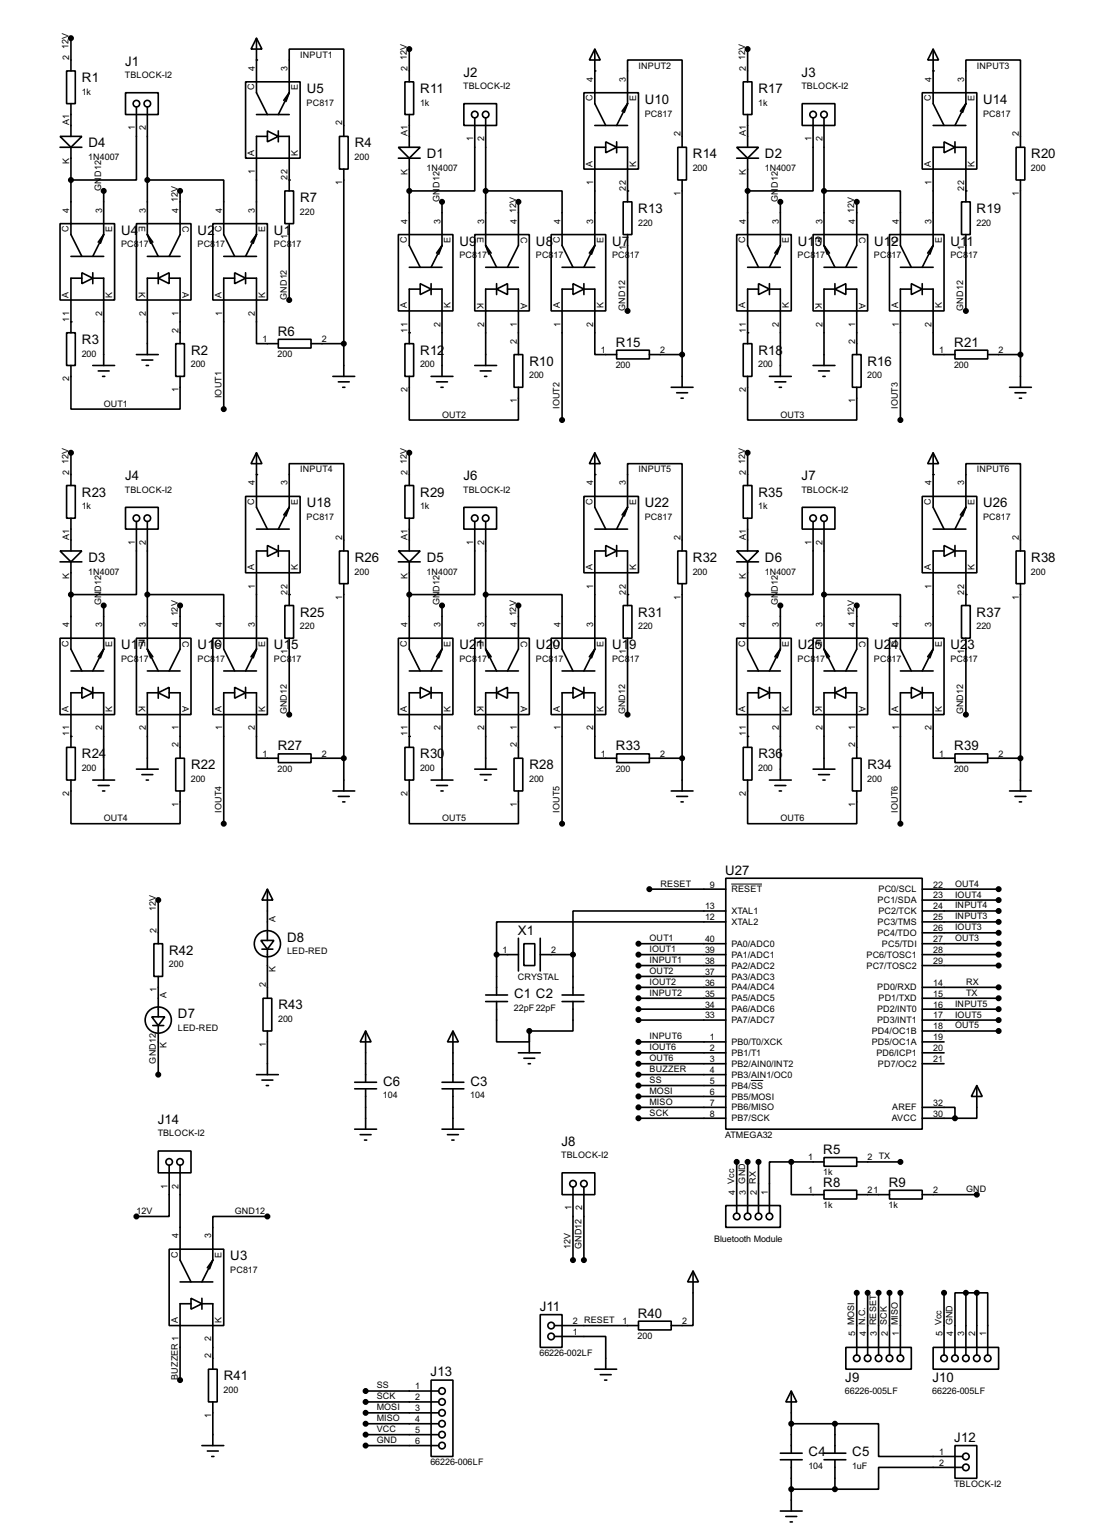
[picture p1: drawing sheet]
<svg xmlns="http://www.w3.org/2000/svg" width="256mm" height="358mm" viewBox="0 0 256 358" stroke-linecap="round" stroke-linejoin="round" font-family="sans-serif">
<defs><g id="words">
<g font-size="3.4">
<text x="29.1" y="15.3">J1</text>
<text x="107.8" y="17.8">J2</text>
<text x="186.5" y="17.8">J3</text>
<text x="19.1" y="19.1">R1</text>
<text x="71.4" y="21.6">U5</text>
<text x="97.8" y="21.6">R11</text>
<text x="176.5" y="21.6">R17</text>
<text x="150.1" y="24.2">U10</text>
<text x="228.8" y="24.2">U14</text>
<text x="20.6" y="34.3">D4</text>
<text x="82.6" y="34.3">R4</text>
<text x="99.3" y="36.9">D1</text>
<text x="161.3" y="36.9">R14</text>
<text x="178" y="36.9">D2</text>
<text x="240" y="36.9">R20</text>
<text x="69.9" y="47">R7</text>
<text x="148.6" y="49.6">R13</text>
<text x="227.3" y="49.6">R19</text>
<text x="28.2" y="54.7">U4</text>
<text x="46" y="54.7">U2</text>
<text x="63.8" y="54.7">U1</text>
<text x="106.9" y="57.2">U9</text>
<text x="124.7" y="57.2">U8</text>
<text x="142.5" y="57.2">U7</text>
<text x="185.6" y="57.2">U1</text>
<text x="189.6" y="57.2">3</text>
<text x="203.4" y="57.2">U1</text>
<text x="207.4" y="57.2">2</text>
<text x="221.2" y="57.2">U1</text>
<text x="225" y="57.2">1</text>
<text x="19.1" y="80.1">R3</text>
<text x="44.5" y="82.6">R2</text>
<text x="64.7" y="78.2">R6</text>
<text x="97.8" y="82.6">R12</text>
<text x="143.4" y="80.7">R15</text>
<text x="176.5" y="82.6">R18</text>
<text x="222.1" y="80.7">R21</text>
<text x="123.2" y="85.1">R10</text>
<text x="201.9" y="85.1">R16</text>
<text x="29.1" y="111.8">J4</text>
<text x="107.8" y="111.8">J6</text>
<text x="186.5" y="111.8">J7</text>
<text x="19.1" y="115.6">R23</text>
<text x="71.4" y="118.2">U18</text>
<text x="97.8" y="115.6">R29</text>
<text x="150.1" y="118.2">U22</text>
<text x="176.5" y="115.6">R35</text>
<text x="228.8" y="118.2">U26</text>
<text x="20.6" y="130.9">D3</text>
<text x="82.6" y="130.9">R26</text>
<text x="99.3" y="130.9">D5</text>
<text x="161.3" y="130.9">R32</text>
<text x="178" y="130.9">D6</text>
<text x="240" y="130.9">R38</text>
<text x="69.9" y="143.6">R25</text>
<text x="148.6" y="143.6">R31</text>
<text x="227.3" y="143.6">R37</text>
<text x="28.2" y="151.2">U1</text>
<text x="32.2" y="151.2">7</text>
<text x="46" y="151.2">U1</text>
<text x="50" y="151.2">6</text>
<text x="63.8" y="151.2">U1</text>
<text x="67.7" y="151.2">5</text>
<text x="106.9" y="151.2">U2</text>
<text x="110.9" y="151.2">1</text>
<text x="124.7" y="151.2">U2</text>
<text x="128.7" y="151.2">0</text>
<text x="142.5" y="151.2">U1</text>
<text x="146.4" y="151.2">9</text>
<text x="185.6" y="151.2">U2</text>
<text x="189.6" y="151.2">5</text>
<text x="203.4" y="151.2">U2</text>
<text x="207.4" y="151.2">4</text>
<text x="221.2" y="151.2">U2</text>
<text x="225.2" y="151.2">3</text>
<text x="19.1" y="176.6">R24</text>
<text x="44.5" y="179.1">R22</text>
<text x="64.7" y="174.7">R27</text>
<text x="97.8" y="176.6">R30</text>
<text x="123.2" y="179.1">R28</text>
<text x="143.4" y="174.7">R33</text>
<text x="176.5" y="176.6">R36</text>
<text x="201.9" y="179.1">R34</text>
<text x="222.1" y="174.7">R39</text>
<text x="168.8" y="203.6">U27</text>
<text x="66.8" y="219.2">D8</text>
<text x="120.5" y="217.6">X1</text>
<text x="39.4" y="222.2">R42</text>
<text x="119.6" y="232.4">C1 C2</text>
<text x="41.4" y="237">D7</text>
<text x="64.8" y="234.9">R43</text>
<text x="89.2" y="252.7">C6</text>
<text x="109.5" y="252.7">C3</text>
<text x="36.7" y="261.6">J14</text>
<text x="130.7" y="266.7">J8</text>
<text x="191.6" y="268.6">R5</text>
<text x="191.6" y="276.3">R8</text>
<text x="206.9" y="276.3">R9</text>
<text x="53.6" y="293.4">U3</text>
<text x="125.6" y="305.2">J11</text>
<text x="148.4" y="306.7">R40</text>
<text x="52.1" y="321.3">R41</text>
<text x="100.2" y="320.5">J13</text>
<text x="196.7" y="321.7">J9</text>
<text x="217" y="321.7">J10</text>
<text x="222.1" y="335.7">J12</text>
<text x="188.2" y="339.1">C4</text>
<text x="198.3" y="339.1">C5</text>
</g>
<g font-size="2.3">
<text x="16" y="11.4" transform="rotate(-90 16 11.4)">12V</text>
<text x="16.1" y="14" transform="rotate(-90 16.1 14)">2</text>
<text x="59.3" y="16.5" transform="rotate(-90 59.3 16.5)">4</text>
<text x="66.9" y="16.5" transform="rotate(-90 66.9 16.5)">3</text>
<text x="69.9" y="13.4">INPUT1</text>
<text x="94.7" y="14" transform="rotate(-90 94.7 14)">12V</text>
<text x="94.9" y="16.5" transform="rotate(-90 94.9 16.5)">2</text>
<text x="148.6" y="16">INPUT2</text>
<text x="173.4" y="14" transform="rotate(-90 173.4 14)">12V</text>
<text x="173.6" y="16.5" transform="rotate(-90 173.6 16.5)">2</text>
<text x="227.4" y="16">INPUT3</text>
<text x="19" y="22.1">1k</text>
<text x="29.1" y="18.2">TBLOCK-I2</text>
<text x="59.1" y="21" transform="rotate(-90 59.1 21)">C</text>
<text x="69.3" y="21" transform="rotate(-90 69.3 21)">E</text>
<text x="107.8" y="20.8">TBLOCK-I2</text>
<text x="137.9" y="23.6" transform="rotate(-90 137.9 23.6)">C</text>
<text x="138" y="19.1" transform="rotate(-90 138 19.1)">4</text>
<text x="145.7" y="19.1" transform="rotate(-90 145.7 19.1)">3</text>
<text x="148" y="23.5" transform="rotate(-90 148 23.5)">E</text>
<text x="186.5" y="20.8">TBLOCK-I2</text>
<text x="216.6" y="23.6" transform="rotate(-90 216.6 23.6)">C</text>
<text x="216.8" y="19.1" transform="rotate(-90 216.8 19.1)">4</text>
<text x="224.4" y="19.1" transform="rotate(-90 224.4 19.1)">3</text>
<text x="226.8" y="23.5" transform="rotate(-90 226.8 23.5)">E</text>
<text x="16.1" y="29.2" transform="rotate(-90 16.1 29.2)">A1</text>
<text x="71.4" y="24.6">PC817</text>
<text x="79.6" y="29.2" transform="rotate(-90 79.6 29.2)">2</text>
<text x="97.7" y="24.6">1k</text>
<text x="150.1" y="27.1">PC817</text>
<text x="176.4" y="24.6">1k</text>
<text x="228.8" y="27.1">PC817</text>
<text x="31.4" y="30.4" transform="rotate(-90 31.4 30.4)">1</text>
<text x="33.9" y="30.4" transform="rotate(-90 33.9 30.4)">2</text>
<text x="94.9" y="31.7" transform="rotate(-90 94.9 31.7)">A1</text>
<text x="110.1" y="32.9" transform="rotate(-90 110.1 32.9)">1</text>
<text x="112.6" y="32.9" transform="rotate(-90 112.6 32.9)">2</text>
<text x="158.4" y="31.8" transform="rotate(-90 158.4 31.8)">2</text>
<text x="173.6" y="31.7" transform="rotate(-90 173.6 31.7)">A1</text>
<text x="188.8" y="32.9" transform="rotate(-90 188.8 32.9)">1</text>
<text x="191.4" y="32.9" transform="rotate(-90 191.4 32.9)">2</text>
<text x="237.1" y="31.8" transform="rotate(-90 237.1 31.8)">2</text>
<text x="16.1" y="38.2" transform="rotate(-90 16.1 38.2)">K</text>
<text x="20.5" y="37.3">1N4007</text>
<text x="23.6" y="41.2" transform="rotate(-90 23.6 41.2)">D12</text>
<text x="59.1" y="36.2" transform="rotate(-90 59.1 36.2)">A</text>
<text x="59.3" y="40.5" transform="rotate(-90 59.3 40.5)">1</text>
<text x="66.9" y="41.9" transform="rotate(-90 66.9 41.9)">22</text>
<text x="69.3" y="36.2" transform="rotate(-90 69.3 36.2)">K</text>
<text x="82.5" y="37.3">200</text>
<text x="94.9" y="40.8" transform="rotate(-90 94.9 40.8)">K</text>
<text x="99.3" y="39.8">1N4007</text>
<text x="137.9" y="38.8" transform="rotate(-90 137.9 38.8)">A</text>
<text x="148" y="38.8" transform="rotate(-90 148 38.8)">K</text>
<text x="161.2" y="39.8">200</text>
<text x="173.6" y="40.8" transform="rotate(-90 173.6 40.8)">K</text>
<text x="178" y="39.8">1N4007</text>
<text x="216.6" y="38.8" transform="rotate(-90 216.6 38.8)">A</text>
<text x="226.8" y="38.8" transform="rotate(-90 226.8 38.8)">K</text>
<text x="239.9" y="39.8">200</text>
<text x="23.6" y="44.4" transform="rotate(-90 23.6 44.4)">GN</text>
<text x="41.4" y="47" transform="rotate(-90 41.4 47)">12V</text>
<text x="79.6" y="43.1" transform="rotate(-90 79.6 43.1)">1</text>
<text x="102.3" y="47" transform="rotate(-90 102.3 47)">GN</text>
<text x="102.3" y="43.7" transform="rotate(-90 102.3 43.7)">D12</text>
<text x="138" y="43.1" transform="rotate(-90 138 43.1)">1</text>
<text x="145.7" y="44.4" transform="rotate(-90 145.7 44.4)">22</text>
<text x="158.4" y="45.6" transform="rotate(-90 158.4 45.6)">1</text>
<text x="181" y="47" transform="rotate(-90 181 47)">GN</text>
<text x="181" y="43.7" transform="rotate(-90 181 43.7)">D12</text>
<text x="216.8" y="43.1" transform="rotate(-90 216.8 43.1)">1</text>
<text x="224.4" y="44.4" transform="rotate(-90 224.4 44.4)">22</text>
<text x="237.1" y="45.6" transform="rotate(-90 237.1 45.6)">1</text>
<text x="16.1" y="49.5" transform="rotate(-90 16.1 49.5)">4</text>
<text x="23.7" y="49.5" transform="rotate(-90 23.7 49.5)">3</text>
<text x="32.3" y="52.7" transform="rotate(90 32.3 52.7)">E</text>
<text x="33.9" y="49.5" transform="rotate(-90 33.9 49.5)">3</text>
<text x="41.5" y="49.5" transform="rotate(-90 41.5 49.5)">4</text>
<text x="42.5" y="52.6" transform="rotate(90 42.5 52.6)">C</text>
<text x="51.7" y="49.5" transform="rotate(-90 51.7 49.5)">4</text>
<text x="59.3" y="49.5" transform="rotate(-90 59.3 49.5)">3</text>
<text x="69.8" y="50">220</text>
<text x="94.9" y="52.1" transform="rotate(-90 94.9 52.1)">4</text>
<text x="102.5" y="52.1" transform="rotate(-90 102.5 52.1)">3</text>
<text x="112.6" y="52.1" transform="rotate(-90 112.6 52.1)">3</text>
<text x="120.1" y="49.5" transform="rotate(-90 120.1 49.5)">12V</text>
<text x="120.3" y="52.1" transform="rotate(-90 120.3 52.1)">4</text>
<text x="130.4" y="52.1" transform="rotate(-90 130.4 52.1)">4</text>
<text x="138" y="52.1" transform="rotate(-90 138 52.1)">3</text>
<text x="148.5" y="52.5">220</text>
<text x="173.6" y="52.1" transform="rotate(-90 173.6 52.1)">4</text>
<text x="181.2" y="52.1" transform="rotate(-90 181.2 52.1)">3</text>
<text x="191.4" y="52.1" transform="rotate(-90 191.4 52.1)">3</text>
<text x="198.8" y="49.5" transform="rotate(-90 198.8 49.5)">12V</text>
<text x="199" y="52.1" transform="rotate(-90 199 52.1)">4</text>
<text x="209.2" y="52.1" transform="rotate(-90 209.2 52.1)">4</text>
<text x="216.8" y="52.1" transform="rotate(-90 216.8 52.1)">3</text>
<text x="227.2" y="52.5">220</text>
<text x="16" y="54.1" transform="rotate(-90 16 54.1)">C</text>
<text x="26.1" y="54" transform="rotate(-90 26.1 54)">E</text>
<text x="28.2" y="57.6">PC8</text>
<text x="32.3" y="57.6">17</text>
<text x="46" y="57.6">PC8</text>
<text x="50.1" y="57.6">17</text>
<text x="51.5" y="54.1" transform="rotate(-90 51.5 54.1)">C</text>
<text x="61.7" y="54" transform="rotate(-90 61.7 54)">E</text>
<text x="63.7" y="57.6">PC8</text>
<text x="66.9" y="55.8" transform="rotate(-90 66.9 55.8)">1</text>
<text x="67.9" y="57.6">17</text>
<text x="94.7" y="56.6" transform="rotate(-90 94.7 56.6)">C</text>
<text x="104.9" y="56.6" transform="rotate(-90 104.9 56.6)">E</text>
<text x="111" y="55.2" transform="rotate(90 111 55.2)">E</text>
<text x="121.2" y="55.2" transform="rotate(90 121.2 55.2)">C</text>
<text x="130.3" y="56.6" transform="rotate(-90 130.3 56.6)">C</text>
<text x="140.4" y="56.6" transform="rotate(-90 140.4 56.6)">E</text>
<text x="145.7" y="58.3" transform="rotate(-90 145.7 58.3)">1</text>
<text x="173.4" y="56.6" transform="rotate(-90 173.4 56.6)">C</text>
<text x="183.6" y="56.6" transform="rotate(-90 183.6 56.6)">E</text>
<text x="189.8" y="55.2" transform="rotate(90 189.8 55.2)">E</text>
<text x="199.9" y="55.2" transform="rotate(90 199.9 55.2)">C</text>
<text x="209" y="56.6" transform="rotate(-90 209 56.6)">C</text>
<text x="219.2" y="56.6" transform="rotate(-90 219.2 56.6)">E</text>
<text x="224.4" y="58.3" transform="rotate(-90 224.4 58.3)">1</text>
<text x="106.9" y="60.2">PC8</text>
<text x="111" y="60.2">17</text>
<text x="124.7" y="60.2">PC8</text>
<text x="128.8" y="60.2">17</text>
<text x="142.4" y="60.2">PC8</text>
<text x="146.6" y="60.2">17</text>
<text x="185.6" y="60.2">PC8</text>
<text x="189.7" y="60.2">17</text>
<text x="203.4" y="60.2">PC8</text>
<text x="207.5" y="60.2">17</text>
<text x="221.2" y="60.2">PC8</text>
<text x="225.3" y="60.2">17</text>
<text x="16" y="69.3" transform="rotate(-90 16 69.3)">A</text>
<text x="26.1" y="69.3" transform="rotate(-90 26.1 69.3)">K</text>
<text x="32.3" y="67.9" transform="rotate(90 32.3 67.9)">K</text>
<text x="42.5" y="67.9" transform="rotate(90 42.5 67.9)">A</text>
<text x="51.5" y="69.3" transform="rotate(-90 51.5 69.3)">A</text>
<text x="61.7" y="69.3" transform="rotate(-90 61.7 69.3)">K</text>
<text x="66.8" y="69.8" transform="rotate(-90 66.8 69.8)">GND12</text>
<text x="94.7" y="71.8" transform="rotate(-90 94.7 71.8)">A</text>
<text x="104.9" y="71.8" transform="rotate(-90 104.9 71.8)">K</text>
<text x="111" y="70.4" transform="rotate(90 111 70.4)">K</text>
<text x="121.2" y="70.4" transform="rotate(90 121.2 70.4)">A</text>
<text x="130.3" y="71.8" transform="rotate(-90 130.3 71.8)">A</text>
<text x="140.4" y="71.8" transform="rotate(-90 140.4 71.8)">K</text>
<text x="173.4" y="71.8" transform="rotate(-90 173.4 71.8)">A</text>
<text x="183.6" y="71.8" transform="rotate(-90 183.6 71.8)">K</text>
<text x="189.8" y="70.4" transform="rotate(90 189.8 70.4)">K</text>
<text x="199.9" y="70.4" transform="rotate(90 199.9 70.4)">A</text>
<text x="209" y="71.8" transform="rotate(-90 209 71.8)">A</text>
<text x="219.2" y="71.8" transform="rotate(-90 219.2 71.8)">K</text>
<text x="16.1" y="74.9" transform="rotate(-90 16.1 74.9)">11</text>
<text x="23.7" y="73.5" transform="rotate(-90 23.7 73.5)">2</text>
<text x="33.9" y="73.5" transform="rotate(-90 33.9 73.5)">2</text>
<text x="41.5" y="77.5" transform="rotate(-90 41.5 77.5)">2</text>
<text x="41.5" y="73.5" transform="rotate(-90 41.5 73.5)">1</text>
<text x="51.7" y="73.5" transform="rotate(-90 51.7 73.5)">1</text>
<text x="59.3" y="73.5" transform="rotate(-90 59.3 73.5)">2</text>
<text x="94.9" y="77.5" transform="rotate(-90 94.9 77.5)">11</text>
<text x="102.5" y="76.1" transform="rotate(-90 102.5 76.1)">2</text>
<text x="112.6" y="76.1" transform="rotate(-90 112.6 76.1)">2</text>
<text x="120.3" y="76.1" transform="rotate(-90 120.3 76.1)">1</text>
<text x="130.4" y="76.1" transform="rotate(-90 130.4 76.1)">1</text>
<text x="138" y="76.1" transform="rotate(-90 138 76.1)">2</text>
<text x="145.5" y="72.4" transform="rotate(-90 145.5 72.4)">GND12</text>
<text x="173.6" y="77.5" transform="rotate(-90 173.6 77.5)">11</text>
<text x="181.2" y="76.1" transform="rotate(-90 181.2 76.1)">2</text>
<text x="191.4" y="76.1" transform="rotate(-90 191.4 76.1)">2</text>
<text x="199" y="76.1" transform="rotate(-90 199 76.1)">1</text>
<text x="209.2" y="76.1" transform="rotate(-90 209.2 76.1)">1</text>
<text x="216.8" y="76.1" transform="rotate(-90 216.8 76.1)">2</text>
<text x="224.2" y="72.4" transform="rotate(-90 224.2 72.4)">GND12</text>
<text x="19" y="83">200</text>
<text x="61.1" y="79.6">1</text>
<text x="64.6" y="83.1">200</text>
<text x="74.9" y="79.6">2</text>
<text x="120.3" y="80" transform="rotate(-90 120.3 80)">2</text>
<text x="139.8" y="82.2">1</text>
<text x="153.7" y="82.2">2</text>
<text x="199" y="80" transform="rotate(-90 199 80)">2</text>
<text x="218.6" y="82.2">1</text>
<text x="232.4" y="82.2">2</text>
<text x="16.1" y="88.8" transform="rotate(-90 16.1 88.8)">2</text>
<text x="44.4" y="85.6">200</text>
<text x="97.7" y="85.6">200</text>
<text x="123.1" y="88.1">200</text>
<text x="143.3" y="85.7">200</text>
<text x="176.4" y="85.6">200</text>
<text x="201.8" y="88.1">200</text>
<text x="222" y="85.7">200</text>
<text x="24.2" y="94.7">OUT1</text>
<text x="41.5" y="91.3" transform="rotate(-90 41.5 91.3)">1</text>
<text x="51.5" y="92.7" transform="rotate(-90 51.5 92.7)">IOUT1</text>
<text x="94.9" y="91.3" transform="rotate(-90 94.9 91.3)">2</text>
<text x="120.3" y="93.9" transform="rotate(-90 120.3 93.9)">1</text>
<text x="130.2" y="95.2" transform="rotate(-90 130.2 95.2)">IOUT2</text>
<text x="173.6" y="91.3" transform="rotate(-90 173.6 91.3)">2</text>
<text x="199" y="93.9" transform="rotate(-90 199 93.9)">1</text>
<text x="209" y="95.2" transform="rotate(-90 209 95.2)">IOUT3</text>
<text x="102.9" y="97.2">OUT2</text>
<text x="181.6" y="97.2">OUT3</text>
<text x="16" y="107.9" transform="rotate(-90 16 107.9)">12V</text>
<text x="94.7" y="107.9" transform="rotate(-90 94.7 107.9)">12V</text>
<text x="173.4" y="107.9" transform="rotate(-90 173.4 107.9)">12V</text>
<text x="16.1" y="110.5" transform="rotate(-90 16.1 110.5)">2</text>
<text x="59.3" y="113" transform="rotate(-90 59.3 113)">4</text>
<text x="66.9" y="113" transform="rotate(-90 66.9 113)">3</text>
<text x="69.9" y="109.9">INPUT4</text>
<text x="94.9" y="110.5" transform="rotate(-90 94.9 110.5)">2</text>
<text x="138" y="113" transform="rotate(-90 138 113)">4</text>
<text x="145.7" y="113" transform="rotate(-90 145.7 113)">3</text>
<text x="148.6" y="109.9">INPUT5</text>
<text x="173.6" y="110.5" transform="rotate(-90 173.6 110.5)">2</text>
<text x="216.8" y="113" transform="rotate(-90 216.8 113)">4</text>
<text x="224.4" y="113" transform="rotate(-90 224.4 113)">3</text>
<text x="227.4" y="109.9">INPUT6</text>
<text x="19" y="118.6">1k</text>
<text x="29.1" y="114.8">TBLOCK-I2</text>
<text x="59.1" y="117.6" transform="rotate(-90 59.1 117.6)">C</text>
<text x="69.3" y="117.5" transform="rotate(-90 69.3 117.5)">E</text>
<text x="97.7" y="118.6">1k</text>
<text x="107.8" y="114.8">TBLOCK-I2</text>
<text x="137.9" y="117.6" transform="rotate(-90 137.9 117.6)">C</text>
<text x="148" y="117.5" transform="rotate(-90 148 117.5)">E</text>
<text x="176.4" y="118.6">1k</text>
<text x="186.5" y="114.8">TBLOCK-I2</text>
<text x="216.6" y="117.6" transform="rotate(-90 216.6 117.6)">C</text>
<text x="226.8" y="117.5" transform="rotate(-90 226.8 117.5)">E</text>
<text x="16.1" y="125.7" transform="rotate(-90 16.1 125.7)">A1</text>
<text x="71.4" y="121.1">PC817</text>
<text x="79.6" y="125.7" transform="rotate(-90 79.6 125.7)">2</text>
<text x="94.9" y="125.7" transform="rotate(-90 94.9 125.7)">A1</text>
<text x="150.1" y="121.1">PC817</text>
<text x="158.4" y="125.7" transform="rotate(-90 158.4 125.7)">2</text>
<text x="173.6" y="125.7" transform="rotate(-90 173.6 125.7)">A1</text>
<text x="228.8" y="121.1">PC817</text>
<text x="237.1" y="125.7" transform="rotate(-90 237.1 125.7)">2</text>
<text x="31.4" y="126.9" transform="rotate(-90 31.4 126.9)">1</text>
<text x="33.9" y="126.9" transform="rotate(-90 33.9 126.9)">2</text>
<text x="110.1" y="126.9" transform="rotate(-90 110.1 126.9)">1</text>
<text x="112.6" y="126.9" transform="rotate(-90 112.6 126.9)">2</text>
<text x="188.8" y="126.9" transform="rotate(-90 188.8 126.9)">1</text>
<text x="191.4" y="126.9" transform="rotate(-90 191.4 126.9)">2</text>
<text x="16.1" y="134.8" transform="rotate(-90 16.1 134.8)">K</text>
<text x="20.5" y="133.8">1N4007</text>
<text x="23.6" y="137.7" transform="rotate(-90 23.6 137.7)">D12</text>
<text x="59.1" y="132.8" transform="rotate(-90 59.1 132.8)">A</text>
<text x="59.3" y="137" transform="rotate(-90 59.3 137)">1</text>
<text x="69.3" y="132.8" transform="rotate(-90 69.3 132.8)">K</text>
<text x="82.5" y="133.8">200</text>
<text x="94.9" y="134.8" transform="rotate(-90 94.9 134.8)">K</text>
<text x="99.3" y="133.8">1N4007</text>
<text x="102.3" y="137.7" transform="rotate(-90 102.3 137.7)">D12</text>
<text x="137.9" y="132.8" transform="rotate(-90 137.9 132.8)">A</text>
<text x="138" y="137" transform="rotate(-90 138 137)">1</text>
<text x="148" y="132.8" transform="rotate(-90 148 132.8)">K</text>
<text x="161.2" y="133.8">200</text>
<text x="173.6" y="134.8" transform="rotate(-90 173.6 134.8)">K</text>
<text x="178" y="133.8">1N4007</text>
<text x="181" y="137.7" transform="rotate(-90 181 137.7)">D12</text>
<text x="216.6" y="132.8" transform="rotate(-90 216.6 132.8)">A</text>
<text x="216.8" y="137" transform="rotate(-90 216.8 137)">1</text>
<text x="226.8" y="132.8" transform="rotate(-90 226.8 132.8)">K</text>
<text x="239.9" y="133.8">200</text>
<text x="23.6" y="140.9" transform="rotate(-90 23.6 140.9)">GN</text>
<text x="41.4" y="143.5" transform="rotate(-90 41.4 143.5)">12V</text>
<text x="66.9" y="138.4" transform="rotate(-90 66.9 138.4)">22</text>
<text x="79.6" y="139.6" transform="rotate(-90 79.6 139.6)">1</text>
<text x="102.3" y="140.9" transform="rotate(-90 102.3 140.9)">GN</text>
<text x="120.1" y="143.5" transform="rotate(-90 120.1 143.5)">12V</text>
<text x="145.7" y="138.4" transform="rotate(-90 145.7 138.4)">22</text>
<text x="158.4" y="139.6" transform="rotate(-90 158.4 139.6)">1</text>
<text x="181" y="140.9" transform="rotate(-90 181 140.9)">GN</text>
<text x="198.8" y="143.5" transform="rotate(-90 198.8 143.5)">12V</text>
<text x="224.4" y="138.4" transform="rotate(-90 224.4 138.4)">22</text>
<text x="237.1" y="139.6" transform="rotate(-90 237.1 139.6)">1</text>
<text x="16.1" y="146" transform="rotate(-90 16.1 146)">4</text>
<text x="23.7" y="146" transform="rotate(-90 23.7 146)">3</text>
<text x="32.3" y="149.2" transform="rotate(90 32.3 149.2)">E</text>
<text x="33.9" y="146" transform="rotate(-90 33.9 146)">3</text>
<text x="41.5" y="146" transform="rotate(-90 41.5 146)">4</text>
<text x="42.5" y="149.1" transform="rotate(90 42.5 149.1)">C</text>
<text x="51.7" y="146" transform="rotate(-90 51.7 146)">4</text>
<text x="59.3" y="146" transform="rotate(-90 59.3 146)">3</text>
<text x="69.8" y="146.5">220</text>
<text x="94.9" y="146" transform="rotate(-90 94.9 146)">4</text>
<text x="102.5" y="146" transform="rotate(-90 102.5 146)">3</text>
<text x="111" y="149.2" transform="rotate(90 111 149.2)">E</text>
<text x="112.6" y="146" transform="rotate(-90 112.6 146)">3</text>
<text x="120.3" y="146" transform="rotate(-90 120.3 146)">4</text>
<text x="121.2" y="149.1" transform="rotate(90 121.2 149.1)">C</text>
<text x="130.4" y="146" transform="rotate(-90 130.4 146)">4</text>
<text x="138" y="146" transform="rotate(-90 138 146)">3</text>
<text x="148.5" y="146.5">220</text>
<text x="173.6" y="146" transform="rotate(-90 173.6 146)">4</text>
<text x="181.2" y="146" transform="rotate(-90 181.2 146)">3</text>
<text x="189.8" y="149.2" transform="rotate(90 189.8 149.2)">E</text>
<text x="191.4" y="146" transform="rotate(-90 191.4 146)">3</text>
<text x="199" y="146" transform="rotate(-90 199 146)">4</text>
<text x="199.9" y="149.1" transform="rotate(90 199.9 149.1)">C</text>
<text x="209.2" y="146" transform="rotate(-90 209.2 146)">4</text>
<text x="216.8" y="146.1" transform="rotate(-90 216.8 146.1)">3</text>
<text x="227.2" y="146.5">220</text>
<text x="16" y="150.6" transform="rotate(-90 16 150.6)">C</text>
<text x="26.1" y="150.5" transform="rotate(-90 26.1 150.5)">E</text>
<text x="28.2" y="154.1">PC8</text>
<text x="32.3" y="154.1">17</text>
<text x="46" y="154.1">PC8</text>
<text x="50.1" y="154.1">17</text>
<text x="51.5" y="150.6" transform="rotate(-90 51.5 150.6)">C</text>
<text x="61.7" y="150.5" transform="rotate(-90 61.7 150.5)">E</text>
<text x="63.7" y="154.1">PC8</text>
<text x="66.9" y="152.3" transform="rotate(-90 66.9 152.3)">1</text>
<text x="67.9" y="154.1">17</text>
<text x="94.7" y="150.6" transform="rotate(-90 94.7 150.6)">C</text>
<text x="104.9" y="150.5" transform="rotate(-90 104.9 150.5)">E</text>
<text x="106.9" y="154.1">PC8</text>
<text x="111" y="154.1">17</text>
<text x="124.7" y="154.1">PC8</text>
<text x="128.8" y="154.1">17</text>
<text x="130.3" y="150.6" transform="rotate(-90 130.3 150.6)">C</text>
<text x="140.4" y="150.5" transform="rotate(-90 140.4 150.5)">E</text>
<text x="142.4" y="154.1">PC8</text>
<text x="145.7" y="152.3" transform="rotate(-90 145.7 152.3)">1</text>
<text x="146.6" y="154.1">17</text>
<text x="173.4" y="150.6" transform="rotate(-90 173.4 150.6)">C</text>
<text x="183.6" y="150.5" transform="rotate(-90 183.6 150.5)">E</text>
<text x="185.6" y="154.1">PC8</text>
<text x="189.7" y="154.1">17</text>
<text x="203.4" y="154.1">PC8</text>
<text x="207.5" y="154.1">17</text>
<text x="209" y="150.6" transform="rotate(-90 209 150.6)">C</text>
<text x="219.2" y="150.5" transform="rotate(-90 219.2 150.5)">E</text>
<text x="221.2" y="154.1">PC8</text>
<text x="224.4" y="152.3" transform="rotate(-90 224.4 152.3)">1</text>
<text x="225.3" y="154.1">17</text>
<text x="16" y="165.8" transform="rotate(-90 16 165.8)">A</text>
<text x="26.1" y="165.8" transform="rotate(-90 26.1 165.8)">K</text>
<text x="32.3" y="164.4" transform="rotate(90 32.3 164.4)">K</text>
<text x="42.5" y="164.4" transform="rotate(90 42.5 164.4)">A</text>
<text x="51.5" y="165.8" transform="rotate(-90 51.5 165.8)">A</text>
<text x="61.7" y="165.8" transform="rotate(-90 61.7 165.8)">K</text>
<text x="66.8" y="166.3" transform="rotate(-90 66.8 166.3)">GND12</text>
<text x="94.7" y="165.8" transform="rotate(-90 94.7 165.8)">A</text>
<text x="104.9" y="165.8" transform="rotate(-90 104.9 165.8)">K</text>
<text x="111" y="164.4" transform="rotate(90 111 164.4)">K</text>
<text x="121.2" y="164.4" transform="rotate(90 121.2 164.4)">A</text>
<text x="130.3" y="165.8" transform="rotate(-90 130.3 165.8)">A</text>
<text x="140.4" y="165.8" transform="rotate(-90 140.4 165.8)">K</text>
<text x="145.5" y="166.3" transform="rotate(-90 145.5 166.3)">GND12</text>
<text x="173.4" y="165.8" transform="rotate(-90 173.4 165.8)">A</text>
<text x="183.6" y="165.8" transform="rotate(-90 183.6 165.8)">K</text>
<text x="189.8" y="164.4" transform="rotate(90 189.8 164.4)">K</text>
<text x="199.9" y="164.4" transform="rotate(90 199.9 164.4)">A</text>
<text x="209" y="165.8" transform="rotate(-90 209 165.8)">A</text>
<text x="219.2" y="165.8" transform="rotate(-90 219.2 165.8)">K</text>
<text x="224.2" y="166.3" transform="rotate(-90 224.2 166.3)">GND12</text>
<text x="16.1" y="171.4" transform="rotate(-90 16.1 171.4)">11</text>
<text x="23.7" y="170.1" transform="rotate(-90 23.7 170.1)">2</text>
<text x="33.9" y="170.1" transform="rotate(-90 33.9 170.1)">2</text>
<text x="41.5" y="174" transform="rotate(-90 41.5 174)">2</text>
<text x="41.5" y="170.1" transform="rotate(-90 41.5 170.1)">1</text>
<text x="51.7" y="170.1" transform="rotate(-90 51.7 170.1)">1</text>
<text x="59.3" y="170.1" transform="rotate(-90 59.3 170.1)">2</text>
<text x="94.9" y="171.4" transform="rotate(-90 94.9 171.4)">11</text>
<text x="102.5" y="170.1" transform="rotate(-90 102.5 170.1)">2</text>
<text x="112.6" y="170.1" transform="rotate(-90 112.6 170.1)">2</text>
<text x="120.3" y="174" transform="rotate(-90 120.3 174)">2</text>
<text x="120.3" y="170.1" transform="rotate(-90 120.3 170.1)">1</text>
<text x="130.4" y="170.1" transform="rotate(-90 130.4 170.1)">1</text>
<text x="138" y="170.1" transform="rotate(-90 138 170.1)">2</text>
<text x="173.6" y="171.4" transform="rotate(-90 173.6 171.4)">11</text>
<text x="181.2" y="170.1" transform="rotate(-90 181.2 170.1)">2</text>
<text x="191.4" y="170.1" transform="rotate(-90 191.4 170.1)">2</text>
<text x="199" y="174" transform="rotate(-90 199 174)">2</text>
<text x="199" y="170.1" transform="rotate(-90 199 170.1)">1</text>
<text x="209.2" y="170.1" transform="rotate(-90 209.2 170.1)">1</text>
<text x="216.8" y="170.1" transform="rotate(-90 216.8 170.1)">2</text>
<text x="19" y="179.5">200</text>
<text x="61.1" y="176.1">1</text>
<text x="64.6" y="179.7">200</text>
<text x="74.9" y="176.1">2</text>
<text x="97.7" y="179.5">200</text>
<text x="139.8" y="176.1">1</text>
<text x="143.3" y="179.7">200</text>
<text x="153.7" y="176.1">2</text>
<text x="176.4" y="179.5">200</text>
<text x="218.6" y="176.1">1</text>
<text x="222" y="179.7">200</text>
<text x="232.4" y="176.1">2</text>
<text x="16.1" y="185.3" transform="rotate(-90 16.1 185.3)">2</text>
<text x="44.4" y="182">200</text>
<text x="94.9" y="185.3" transform="rotate(-90 94.9 185.3)">2</text>
<text x="123.1" y="182">200</text>
<text x="173.6" y="185.3" transform="rotate(-90 173.6 185.3)">2</text>
<text x="201.8" y="182">200</text>
<text x="24.2" y="191.2">OUT4</text>
<text x="41.5" y="187.8" transform="rotate(-90 41.5 187.8)">1</text>
<text x="51.5" y="189.2" transform="rotate(-90 51.5 189.2)">IOUT4</text>
<text x="102.9" y="191.2">OUT5</text>
<text x="120.3" y="187.8" transform="rotate(-90 120.3 187.8)">1</text>
<text x="130.2" y="189.2" transform="rotate(-90 130.2 189.2)">IOUT5</text>
<text x="181.6" y="191.2">OUT6</text>
<text x="199" y="187.8" transform="rotate(-90 199 187.8)">1</text>
<text x="209" y="189.2" transform="rotate(-90 209 189.2)">IOUT6</text>
<text x="153.7" y="206.4">RESET</text>
<text x="165.2" y="206.6">9</text>
<text x="170.2" y="207.7">RESET</text>
<text x="204.5" y="207.7">PC0/SCL</text>
<text x="217.2" y="206.6">22</text>
<text x="217.2" y="209.2">23</text>
<text x="222.3" y="206.4">OUT4</text>
<text x="222.3" y="209">IOUT4</text>
<text x="36.3" y="212.1" transform="rotate(-90 36.3 212.1)">12V</text>
<text x="64.1" y="214.6" transform="rotate(-90 64.1 214.6)">A</text>
<text x="164.1" y="214.2">12</text>
<text x="164.1" y="211.7">13</text>
<text x="170.2" y="215.3">XTAL2</text>
<text x="170.2" y="212.8">XTAL1</text>
<text x="204.3" y="210.3">PC1/SDA</text>
<text x="204.3" y="215.3">PC3/TMS</text>
<text x="204.4" y="212.8">PC2/TCK</text>
<text x="217.2" y="211.7">24</text>
<text x="217.2" y="214.2">25</text>
<text x="222.3" y="211.5">INPUT4</text>
<text x="222.3" y="214">INPUT3</text>
<text x="36.4" y="217.2" transform="rotate(-90 36.4 217.2)">2</text>
<text x="117" y="221.9">1</text>
<text x="128.3" y="221.9">2</text>
<text x="151.2" y="219.1">OUT1</text>
<text x="151.2" y="221.7">IOUT1</text>
<text x="164.1" y="221.9">39</text>
<text x="164.1" y="219.3">40</text>
<text x="170.2" y="220.4">PA0/ADC0</text>
<text x="204.2" y="217.9">PC4/TDO</text>
<text x="205.3" y="220.4">PC5/TDI</text>
<text x="217.2" y="216.8">26</text>
<text x="217.2" y="219.3">27</text>
<text x="217.2" y="221.9">28</text>
<text x="222.3" y="216.6">IOUT3</text>
<text x="222.3" y="219.1">OUT3</text>
<text x="39.3" y="225.2">200</text>
<text x="64.1" y="226.2" transform="rotate(-90 64.1 226.2)">K</text>
<text x="66.8" y="222.2">LED-RED</text>
<text x="151.2" y="224.2">INPUT1</text>
<text x="151.2" y="226.7">OUT2</text>
<text x="164.1" y="226.9">37</text>
<text x="164.1" y="224.4">38</text>
<text x="170.2" y="225.5">PA2/ADC2</text>
<text x="170.2" y="223">PA1/ADC1</text>
<text x="201.7" y="223">PC6/TOSC1</text>
<text x="201.7" y="225.5">PC7/TOSC2</text>
<text x="217.2" y="224.4">29</text>
<text x="36.4" y="231" transform="rotate(-90 36.4 231)">1</text>
<text x="38.7" y="232.4" transform="rotate(-90 38.7 232.4)">A</text>
<text x="61.8" y="229.9" transform="rotate(-90 61.8 229.9)">2</text>
<text x="120.5" y="228.1">CRYSTAL</text>
<text x="151.2" y="229.3">IOUT2</text>
<text x="151.2" y="231.8">INPUT2</text>
<text x="164.1" y="232">35</text>
<text x="164.1" y="229.5">36</text>
<text x="170.2" y="233.1">PA5/ADC5</text>
<text x="170.2" y="230.6">PA4/ADC4</text>
<text x="170.2" y="228">PA3/ADC3</text>
<text x="204.2" y="230.6">PD0/RXD</text>
<text x="204.5" y="233.1">PD1/TXD</text>
<text x="217.2" y="229.5">14</text>
<text x="217.2" y="232">15</text>
<text x="224.8" y="229.3">RX</text>
<text x="224.8" y="231.8">TX</text>
<text x="41.4" y="239.9">LED-RED</text>
<text x="64.7" y="237.9">200</text>
<text x="119.6" y="235.4">22pF22pF</text>
<text x="164.1" y="237.1">33</text>
<text x="164.1" y="234.6">34</text>
<text x="170.2" y="238.2">PA7/ADC7</text>
<text x="170.2" y="235.7">PA6/ADC6</text>
<text x="204.1" y="235.7">PD2/INT0</text>
<text x="204.1" y="238.2">PD3/INT1</text>
<text x="217.2" y="234.6">16</text>
<text x="217.2" y="237.1">17</text>
<text x="217.2" y="239.6">18</text>
<text x="222.3" y="234.4">INPUT5</text>
<text x="222.3" y="236.9">IOUT5</text>
<text x="222.3" y="239.4">OUT5</text>
<text x="38.7" y="244" transform="rotate(-90 38.7 244)">K</text>
<text x="61.8" y="243.7" transform="rotate(-90 61.8 243.7)">1</text>
<text x="151.2" y="242">INPUT6</text>
<text x="151.2" y="244.5">IOUT6</text>
<text x="165.2" y="242.2">1</text>
<text x="165.2" y="244.7">2</text>
<text x="170.2" y="243.3">PB0/T0/XCK</text>
<text x="170.2" y="245.8">PB1/T1</text>
<text x="202.9" y="240.7">PD4/OC1B</text>
<text x="202.9" y="243.3">PD5/OC1A</text>
<text x="204" y="245.8">PD6/ICP1</text>
<text x="217.2" y="242.2">19</text>
<text x="217.2" y="244.7">20</text>
<text x="36.3" y="247.6" transform="rotate(-90 36.3 247.6)">GND12</text>
<text x="151.2" y="247.1">OUT6</text>
<text x="151.2" y="249.6">BUZZER</text>
<text x="165.2" y="247.3">3</text>
<text x="165.2" y="249.8">4</text>
<text x="170.2" y="248.4">PB2/AIN0/INT2</text>
<text x="170.2" y="250.9">PB3/AIN1/OC0</text>
<text x="204.3" y="248.4">PD7/OC2</text>
<text x="217.2" y="247.3">21</text>
<text x="89.1" y="255.7">104</text>
<text x="109.4" y="255.7">104</text>
<text x="151.2" y="252.1">SS</text>
<text x="151.2" y="254.7">MOSI</text>
<text x="151.2" y="257.2">MISO</text>
<text x="165.2" y="252.3">5</text>
<text x="165.2" y="254.9">6</text>
<text x="165.2" y="257.4">7</text>
<text x="170.2" y="253.4">PB4/SS</text>
<text x="170.2" y="256">PB5/MOSI</text>
<text x="217.2" y="257.4">32</text>
<text x="151.2" y="259.8">SCK</text>
<text x="165.2" y="260">8</text>
<text x="170.2" y="258.5">PB6/MISO</text>
<text x="170.2" y="261.1">PB7/SCK</text>
<text x="207.6" y="261.1">AVCC</text>
<text x="207.6" y="258.5">AREF</text>
<text x="217.2" y="260">30</text>
<text x="36.7" y="264.6">TBLOCK-I2</text>
<text x="130.6" y="269.7">TBLOCK-I2</text>
<text x="168.7" y="265">ATMEGA32</text>
<text x="188.1" y="270.1">1</text>
<text x="191.6" y="273.6">1k</text>
<text x="201.9" y="270.1">2 TX</text>
<text x="39" y="276.7" transform="rotate(-90 39 276.7)">1</text>
<text x="41.5" y="276.7" transform="rotate(-90 41.5 276.7)">2</text>
<text x="133" y="281.8" transform="rotate(-90 133 281.8)">1</text>
<text x="135.5" y="281.8" transform="rotate(-90 135.5 281.8)">2</text>
<text x="171.1" y="278.1" transform="rotate(-90 171.1 278.1)">4 Vcc</text>
<text x="173.6" y="278.1" transform="rotate(-90 173.6 278.1)">3 GND</text>
<text x="176.1" y="278.1" transform="rotate(-90 176.1 278.1)">2 RX</text>
<text x="178.7" y="278.1" transform="rotate(-90 178.7 278.1)">1</text>
<text x="188.1" y="277.7">1</text>
<text x="191.6" y="281.2">1k</text>
<text x="201.9" y="277.7">21</text>
<text x="206.8" y="281.2">1k</text>
<text x="217.2" y="277.7">2</text>
<text x="224.8" y="277.5">GND</text>
<text x="31.7" y="282.6">12V</text>
<text x="54.6" y="282.6">GND12</text>
<text x="41.4" y="292.8" transform="rotate(-90 41.4 292.8)">C</text>
<text x="41.5" y="288.3" transform="rotate(-90 41.5 288.3)">4</text>
<text x="49.1" y="288.3" transform="rotate(-90 49.1 288.3)">3</text>
<text x="51.5" y="292.8" transform="rotate(-90 51.5 292.8)">E</text>
<text x="132.8" y="290.8" transform="rotate(-90 132.8 290.8)">12V</text>
<text x="135.3" y="290.8" transform="rotate(-90 135.3 290.8)">GND12</text>
<text x="166.2" y="289.1">Bluetooth Module</text>
<text x="53.6" y="296.3">PC817</text>
<text x="41.4" y="308" transform="rotate(-90 41.4 308)">A</text>
<text x="51.5" y="308" transform="rotate(-90 51.5 308)">K</text>
<text x="133.3" y="310.8">1</text>
<text x="133.3" y="308.2">2 RESET</text>
<text x="144.9" y="308.2">1</text>
<text x="148.4" y="311.7">200</text>
<text x="158.7" y="308.2">2</text>
<text x="199" y="311.1" transform="rotate(-90 199 311.1)">5 MOSI</text>
<text x="201.5" y="311.1" transform="rotate(-90 201.5 311.1)">4 N.C.</text>
<text x="204.1" y="311.2" transform="rotate(-90 204.1 311.2)">3 RESET</text>
<text x="206.6" y="311.1" transform="rotate(-90 206.6 311.1)">2 SCK</text>
<text x="209.2" y="311.1" transform="rotate(-90 209.2 311.1)">1 MISO</text>
<text x="219.3" y="311.1" transform="rotate(-90 219.3 311.1)">5 Vcc</text>
<text x="221.9" y="311.1" transform="rotate(-90 221.9 311.1)">4 GND</text>
<text x="224.4" y="311.1" transform="rotate(-90 224.4 311.1)">3</text>
<text x="226.9" y="311.1" transform="rotate(-90 226.9 311.1)">2</text>
<text x="229.5" y="311.2" transform="rotate(-90 229.5 311.2)">1</text>
<text x="49.1" y="316.2" transform="rotate(-90 49.1 316.2)">2</text>
<text x="49.1" y="312.3" transform="rotate(-90 49.1 312.3)">2</text>
<text x="125.6" y="315.8">66226-002LF</text>
<text x="41.4" y="321.3" transform="rotate(-90 41.4 321.3)">BUZZER 1</text>
<text x="87.7" y="323.3">SS</text>
<text x="96.6" y="323.5">1</text>
<text x="52" y="324.3">200</text>
<text x="87.7" y="325.8">SCK</text>
<text x="87.7" y="328.3">MOSI</text>
<text x="96.6" y="326">2</text>
<text x="96.6" y="328.5">3</text>
<text x="196.6" y="324.7">66226-005LF</text>
<text x="217" y="324.7">66226-005LF</text>
<text x="49.1" y="330.1" transform="rotate(-90 49.1 330.1)">1</text>
<text x="87.7" y="330.9">MISO</text>
<text x="87.7" y="333.4">VCC</text>
<text x="87.7" y="336">GND</text>
<text x="96.6" y="331.1">4</text>
<text x="96.6" y="333.6">5</text>
<text x="96.6" y="336.2">6</text>
<text x="100.2" y="341.2">66226-006LF</text>
<text x="218.6" y="338.7">1</text>
<text x="218.6" y="341.2">2</text>
<text x="188.1" y="342.1">104</text>
<text x="198.3" y="342.1">1uF</text>
<text x="222.1" y="346.2">TBLOCK-I2</text>
</g>
</g></defs>
<g fill="none" stroke="#000" stroke-width=".38">
<path d="M15.5 16.5h2v7.6h-2zM16.5 8.9v7.6M57.1 19h12.7v17.8h-12.7zM59.7 8.9l1.3 2.5h-2.6zM59.7 8.9v12.7l2.5 5.1M94.2 19h2.1v7.7h-2.1zM95.2 11.4v7.6M138.4 11.4l1.3 2.6h-2.5zM138.4 11.4v12.7l2.6 5.1M173 19h2v7.7h-2zM174 11.4v7.6M217.2 11.4l1.2 2.6h-2.5z"/>
<path d="M217.2 11.4v12.7l2.5 5.1M14 31.7h5l-2.5 2.6zM14 34.3h5M16.5 24.1v7.6M16.5 34.3v20.3l2.5 5.1M29.2 21.6h7.6v5.1h-7.6zM31.7 24.9v17h-15.2M34.3 24.9v29.7M59.7 26.7h7.6M62.2 30.5l2.6 1.2-2.6 1.3zM62.2 31.7h-2.5v22.9M64.8 31.7h2.5v12.7"/>
<path d="M64.8 30.5v2.5M67.3 21.6v-10.2h12.7v20.3M67.3 21.6l-2.5 5.1M67.3 21.6l-1.3 1.8M67.3 21.6l-.8 2M79 31.7h2v7.7h-2zM80 39.4v48.2M92.7 34.3h5.1l-2.6 2.5zM92.7 36.8h5.1M95.2 26.7v7.6M95.2 36.8v20.3l2.6 5.1M107.9 24.1h7.7v5.1h-7.7z"/>
<path d="M110.5 27.4v17h-15.3M113 27.4v29.7M135.9 21.6h12.7v17.8h-12.7zM138.4 29.2h7.6M141 33l2.5 1.3-2.5 1.3zM141 34.3h-2.6v22.8M143.5 34.3h2.5v12.7M143.5 33v2.6M146 24.1v-10.1h12.7v20.3M146 24.1l-2.5 5.1M146 24.1l-1.2 1.8M146 24.1l-.7 2.1"/>
<path d="M157.7 34.3h2.1v7.6h-2.1zM171.4 34.3h5.1l-2.5 2.5zM171.4 36.8h5.1M174 26.7v7.6M174 36.8v20.3l2.5 5.1M186.7 24.1h7.6v5.1h-7.6zM189.2 27.4v17h-15.2M191.8 27.4v29.7M214.6 21.6h12.7v17.8h-12.7zM217.2 29.2h7.6M219.7 33l2.5 1.3-2.5 1.3zM219.7 34.3h-2.5v22.8"/>
<path d="M222.2 34.3h2.6v12.7M222.2 33v2.6M224.8 24.1v-10.1h12.7v20.3M224.8 24.1l-2.6 5.1M224.8 24.1l-1.3 1.8M224.8 24.1l-.8 2.1M236.5 34.3h2v7.6h-2zM14 52.1h12.7v17.7h-12.7zM16.5 59.7h7.6M24.1 44.4v10.2M24.1 54.6l-2.5 5.1M24.1 54.6l-1.2 1.8"/>
<path d="M24.1 54.6l-.7 2M31.7 52.1h12.7v17.7h-12.7zM34.3 41.9h17.8v12.7l2.5 5.1M34.3 59.7h7.6M34.3 54.6l2.5 5.1M34.3 54.6l1.3 1.8M34.3 54.6l.8 2M41.9 44.4v10.2l-2.5 5.1M49.5 52.1h12.7v17.7h-12.7zM52.1 59.7h7.6M59.7 54.6l-2.6 5.1M59.7 54.6l-1.3 1.8"/>
<path d="M59.7 54.6l-.8 2M66.3 44.4h2v7.7h-2zM67.3 52.1v17.7M92.7 54.6h12.7v17.8h-12.7zM102.9 47v10.1M102.9 57.1l-2.6 5.1M102.9 57.1l-1.3 1.8M102.9 57.1l-.8 2.1M110.5 54.6h12.7v17.8h-12.7zM113 44.4h17.8v12.7l2.5 5.1M113 57.1l2.6 5.1M113 57.1l1.3 1.8"/>
<path d="M113 57.1l.8 2.1M120.6 47v10.1l-2.5 5.1M128.3 54.6h12.7v17.8h-12.7zM138.4 57.1l-2.5 5.1M138.4 57.1l-1.2 1.8M138.4 57.1l-.7 2.1M145 47h2.1v7.6h-2.1zM146 54.6v17.8M158.7 41.9v48.3M171.4 54.6h12.7v17.8h-12.7zM181.6 47v10.1M181.6 57.1l-2.5 5.1"/>
<path d="M181.6 57.1l-1.3 1.8M181.6 57.1l-.8 2.1M189.2 54.6h12.7v17.8h-12.7zM191.8 44.4h17.7v12.7l2.6 5.1M191.8 57.1l2.5 5.1M191.8 57.1l1.2 1.8M191.8 57.1l.7 2.1M199.4 47v10.1l-2.6 5.1M207 54.6h12.7v17.8h-12.7zM217.2 57.1l-2.6 5.1M217.2 57.1l-1.3 1.8M217.2 57.1l-.8 2.1"/>
<path d="M223.8 47h2v7.6h-2zM224.8 54.6v17.8M237.5 41.9v48.3M15.5 77.5h2v7.6h-2zM19 63.5l2.6 1.3-2.6 1.2zM19 64.8h-2.5v12.7M21.6 64.8h2.5v20.3M21.6 63.5v2.5M36.8 64.8l2.6-1.3v2.5zM36.8 64.8h-2.5v17.7M36.8 63.5v2.5M39.4 64.8h2.5v15.2"/>
<path d="M54.6 63.5l2.5 1.3-2.5 1.2zM54.6 64.8h-2.5v30.4M57.1 64.8h2.6v15.2h5.1M57.1 63.5v2.5M64.8 79h7.6v2h-7.6zM95.2 62.2h7.7M97.8 66l2.5 1.3-2.5 1.3zM97.8 67.3h-2.6v12.7M100.3 67.3h2.6v20.3M100.3 66v2.6M113 62.2h7.6M115.6 67.3l2.5-1.3v2.6z"/>
<path d="M115.6 67.3h-2.6v17.8M115.6 66v2.6M118.1 67.3h2.5v15.2M130.8 62.2h7.6M133.3 66l2.6 1.3-2.6 1.3zM133.3 67.3h-2.5v30.5M135.9 67.3h2.5v15.2h5.1M135.9 66v2.6M174 62.2h7.6M176.5 66l2.6 1.3-2.6 1.3zM176.5 67.3h-2.5v12.7M179.1 67.3h2.5v20.3"/>
<path d="M179.1 66v2.6M191.8 62.2h7.6M194.3 67.3l2.5-1.3v2.6zM194.3 67.3h-2.5v17.8M194.3 66v2.6M196.8 67.3h2.6v15.2M209.5 62.2h7.7M212.1 66l2.5 1.3-2.5 1.3zM212.1 67.3h-2.6v30.5M214.6 67.3h2.6v15.2h5M214.6 66v2.6M16.5 85.1v10.1h25.4v-7.6"/>
<path d="M21.6 85.1h5.1M22.9 86.4h2.5M23.9 87.6h.5M31.7 82.5h5.1M33 83.8h2.6M34 85.1h.5M40.9 80h2v7.6h-2zM72.4 80h7.6M77.5 87.6h5M78.7 88.9h2.6M79.8 90.2h.5M94.2 80h2.1v7.6h-2.1z"/>
<path d="M95.2 87.6v10.2h25.4v-7.6M100.3 87.6h5.1M101.6 88.9h2.5M102.6 90.2h.5M110.5 85.1h5.1M111.8 86.4h2.5M112.8 87.6h.5M119.6 82.5h2.1v7.7h-2.1zM143.5 81.5h7.6v2.1h-7.6zM151.1 82.5h7.6M156.2 90.2h5.1M157.5 91.4h2.5"/>
<path d="M158.5 92.7h.5M173 80h2v7.6h-2zM174 87.6v10.2h25.4v-7.6M179.1 87.6h5M180.3 88.9h2.6M181.4 90.2h.5M189.2 85.1h5.1M190.5 86.4h2.5M191.5 87.6h.5M198.4 82.5h2v7.7h-2zM222.2 81.5h7.7v2.1h-7.7zM229.9 82.5h7.6"/>
<path d="M234.9 90.2h5.1M236.2 91.4h2.6M237.2 92.7h.5M15.5 113h2v7.6h-2zM16.5 105.4v7.6M29.2 118.1h7.6v5.1h-7.6zM57.1 115.6h12.7v17.7h-12.7zM59.7 105.4l1.3 2.5h-2.6zM59.7 105.4v12.7l2.5 5.1M67.3 118.1v-10.2h12.7v20.4M67.3 118.1l-2.5 5.1M67.3 118.1l-1.3 1.8"/>
<path d="M67.3 118.1l-.8 2M94.2 113h2.1v7.6h-2.1zM95.2 105.4v7.6M107.9 118.1h7.7v5.1h-7.7zM135.9 115.6h12.7v17.7h-12.7zM138.4 105.4l1.3 2.5h-2.5zM138.4 105.4v12.7l2.6 5.1M146 118.1v-10.2h12.7v20.4M146 118.1l-2.5 5.1M146 118.1l-1.2 1.8M146 118.1l-.7 2M173 113h2v7.6h-2z"/>
<path d="M174 105.4v7.6M186.7 118.1h7.6v5.1h-7.6zM214.6 115.6h12.7v17.7h-12.7zM217.2 105.4l1.2 2.5h-2.5zM217.2 105.4v12.7l2.5 5.1M224.8 118.1v-10.2h12.7v20.4M224.8 118.1l-2.6 5.1M224.8 118.1l-1.3 1.8M224.8 118.1l-.8 2M14 128.3h5l-2.5 2.5zM14 130.8h5M16.5 120.6v7.7"/>
<path d="M16.5 130.8v20.3l2.5 5.1M31.7 121.4v17h-15.2M34.3 138.4h17.8v12.7l2.5 5.1M34.3 121.4v29.7M59.7 123.2h7.6M62.2 127l2.6 1.3-2.6 1.2zM62.2 128.3h-2.5v22.8M64.8 128.3h2.5v12.7M64.8 127v2.5M79 128.3h2v7.6h-2zM80 135.9v48.2M92.7 128.3h5.1l-2.6 2.5z"/>
<path d="M92.7 130.8h5.1M95.2 120.6v7.7M95.2 130.8v20.3l2.6 5.1M110.5 121.4v17h-15.3M113 138.4h17.8v12.7l2.5 5.1M113 121.4v29.7M138.4 123.2h7.6M141 127l2.5 1.3-2.5 1.2zM141 128.3h-2.6v22.8M143.5 128.3h2.5v12.7M143.5 127v2.5M157.7 128.3h2.1v7.6h-2.1z"/>
<path d="M158.7 135.9v48.2M171.4 128.3h5.1l-2.5 2.5zM171.4 130.8h5.1M174 120.6v7.7M174 130.8v20.3l2.5 5.1M189.2 121.4v17h-15.2M191.8 138.4h17.7v12.7l2.6 5.1M191.8 121.4v29.7M217.2 123.2h7.6M219.7 127l2.5 1.3-2.5 1.2zM219.7 128.3h-2.5v22.8M222.2 128.3h2.6v12.7"/>
<path d="M222.2 127v2.5M236.5 128.3h2v7.6h-2zM237.5 135.9v48.2M14 148.6h12.7v17.8h-12.7zM16.5 156.2h7.6M24.1 141v10.1M24.1 151.1l-2.5 5.1M24.1 151.1l-1.2 1.8M24.1 151.1l-.7 2.1M31.7 148.6h12.7v17.8h-12.7zM34.3 156.2h7.6M34.3 151.1l2.5 5.1"/>
<path d="M34.3 151.1l1.3 1.8M34.3 151.1l.8 2.1M41.9 141v10.1l-2.5 5.1M49.5 148.6h12.7v17.8h-12.7zM52.1 156.2h7.6M59.7 151.1l-2.6 5.1M59.7 151.1l-1.3 1.8M59.7 151.1l-.8 2.1M66.3 141h2v7.6h-2zM67.3 148.6v17.8M92.7 148.6h12.7v17.8h-12.7zM95.2 156.2h7.7"/>
<path d="M102.9 141v10.1M102.9 151.1l-2.6 5.1M102.9 151.1l-1.3 1.8M102.9 151.1l-.8 2.1M110.5 148.6h12.7v17.8h-12.7zM113 156.2h7.6M113 151.1l2.6 5.1M113 151.1l1.3 1.8M113 151.1l.8 2.1M120.6 141v10.1l-2.5 5.1M128.3 148.6h12.7v17.8h-12.7zM130.8 156.2h7.6"/>
<path d="M138.4 151.1l-2.5 5.1M138.4 151.1l-1.2 1.8M138.4 151.1l-.7 2.1M145 141h2.1v7.6h-2.1zM146 148.6v17.8M171.4 148.6h12.7v17.8h-12.7zM174 156.2h7.6M181.6 141v10.1M181.6 151.1l-2.5 5.1M181.6 151.1l-1.3 1.8M181.6 151.1l-.8 2.1M189.2 148.6h12.7v17.8h-12.7z"/>
<path d="M191.8 156.2h7.6M191.8 151.1l2.5 5.1M191.8 151.1l1.2 1.8M191.8 151.1l.7 2.1M199.4 141v10.1l-2.6 5.1M207 148.6h12.7v17.8h-12.7zM209.5 156.2h7.7M217.2 151.1l-2.6 5.1M217.2 151.1l-1.3 1.8M217.2 151.1l-.8 2.1M223.8 141h2v7.6h-2zM224.8 148.6v17.8"/>
<path d="M15.5 174h2v7.6h-2zM19 160l2.6 1.3-2.6 1.3zM19 161.3h-2.5v12.7M21.6 161.3h2.5v20.3M21.6 160v2.6M31.7 179.1h5.1M36.8 161.3l2.6-1.3v2.6zM36.8 161.3h-2.5v17.8M36.8 160v2.6M39.4 161.3h2.5v15.2M40.9 176.5h2v7.6h-2zM54.6 160l2.5 1.3-2.5 1.3z"/>
<path d="M54.6 161.3h-2.5v30.5M57.1 161.3h2.6v15.2h5.1M57.1 160v2.6M64.8 175.5h7.6v2h-7.6zM72.4 176.5h7.6M94.2 174h2.1v7.6h-2.1zM97.8 160l2.5 1.3-2.5 1.3zM97.8 161.3h-2.6v12.7M100.3 161.3h2.6v20.3M100.3 160v2.6M110.5 179.1h5.1M115.6 161.3l2.5-1.3v2.6z"/>
<path d="M115.6 161.3h-2.6v17.8M115.6 160v2.6M118.1 161.3h2.5v15.2M119.6 176.5h2.1v7.6h-2.1zM133.3 160l2.6 1.3-2.6 1.3zM133.3 161.3h-2.5v30.5M135.9 161.3h2.5v15.2h5.1M135.9 160v2.6M143.5 175.5h7.6v2h-7.6zM151.1 176.5h7.6M173 174h2v7.6h-2zM176.5 160l2.6 1.3-2.6 1.3z"/>
<path d="M176.5 161.3h-2.5v12.7M179.1 161.3h2.5v20.3M179.1 160v2.6M189.2 179.1h5.1M194.3 161.3l2.5-1.3v2.6zM194.3 161.3h-2.5v17.8M194.3 160v2.6M196.8 161.3h2.6v15.2M198.4 176.5h2v7.6h-2zM212.1 160l2.5 1.3-2.5 1.3zM212.1 161.3h-2.6v30.5M214.6 161.3h2.6v15.2h5"/>
<path d="M214.6 160v2.6M222.2 175.5h7.7v2h-7.7zM229.9 176.5h7.6M16.5 181.6v10.2h25.4v-7.7M21.6 181.6h5.1M22.9 182.9h2.5M23.9 184.1h.5M33 180.3h2.6M34 181.6h.5M77.5 184.1h5M78.7 185.4h2.6M79.8 186.7h.5"/>
<path d="M95.2 181.6v10.2h25.4v-7.7M100.3 181.6h5.1M101.6 182.9h2.5M102.6 184.1h.5M111.8 180.3h2.5M112.8 181.6h.5M156.2 184.1h5.1M157.5 185.4h2.5M158.5 186.7h.5M174 181.6v10.2h25.4v-7.7M179.1 181.6h5M180.3 182.9h2.6"/>
<path d="M181.4 184.1h.5M190.5 180.3h2.5M191.5 181.6h.5M234.9 184.1h5.1M236.2 185.4h2.6M237.2 186.7h.5M35.8 219.7h2v7.6h-2zM36.8 209.5v10.2M60.7 218.9h3.1l-1.6 2.1zM62.2 207l1.3 2.5h-2.5zM62.2 207v11.9M120.6 218.4v7.7"/>
<path d="M121.9 219.7h2.6v5.1h-2.6zM125.7 218.4v7.7M148.6 219.7h20.3M151.1 207h17.8M168.9 204.5h45.7v58.4h-45.7zM168.9 212.1h-35.6v10.1M168.9 214.6h-53.3v7.6M214.6 207h17.8M214.6 212.1h17.8M214.6 214.6h17.8M214.6 217.2h17.8M214.6 219.7h17.8"/>
<path d="M214.6 209.5h17.8M35.3 236.7h3.1l-1.6 2.1zM35.6 238.8h2.5M36.8 227.3v9.4M36.8 238.8v11.4M61 221h2.5M61.2 232.4h2v7.6h-2zM62.2 221v11.4M113 231.6h5.1M113 233.2h5.1M115.6 233.2v9.4h7.6v-2.6M115.6 222.2h5"/>
<path d="M115.6 222.2v9.4M125.7 222.2h7.6M130.8 231.6h5.1M130.8 233.2h5.1M133.3 233.2v6.8h-10.1M133.3 222.2v9.4M148.6 222.2h20.3M148.6 224.8h20.3M148.6 227.3h20.3M148.6 229.9h20.3M148.6 232.4h20.3M148.6 234.9h20.3"/>
<path d="M148.6 237.5h20.3M214.6 222.2h17.8M214.6 224.8h17.8M214.6 229.9h17.8M214.6 232.4h17.8M214.6 234.9h17.8M214.6 237.5h17.8M59.7 250.2h5.1M61 251.5h2.5M62 252.7h.5M62.2 240v10.2M82.5 252h5.1"/>
<path d="M82.5 253.5h5.1M85.1 240l1.3 2.6h-2.6zM85.1 240v12M85.1 253.5v9.4M102.9 252h5M102.9 253.5h5M105.4 240l1.3 2.6h-2.6zM105.4 240v12M105.4 253.5v9.4M120.6 245.1h5.1M121.9 246.4h2.6M122.9 247.6h.5"/>
<path d="M123.2 240v5.1M148.6 242.6h20.3M148.6 245.1h20.3M148.6 247.6h20.3M148.6 250.2h20.3M148.6 252.7h20.3M148.6 255.3h20.3M148.6 257.8h20.3M214.6 257.8h7.6v2.5M214.6 242.6h5.1M214.6 245.1h5.1M214.6 247.6h5.1"/>
<path d="M214.6 240h17.8M227.3 252.7l1.3 2.6h-2.5zM227.3 252.7v7.6h-5.1M36.8 268h7.6v5h-7.6zM39.4 271.3v11.9h-7.7M41.9 271.3v22.1l2.5 5M82.5 262.9h5.1M83.8 264.2h2.6M84.8 265.4h.5M102.9 262.9h5M104.1 264.2h2.6M105.2 265.4h.5"/>
<path d="M130.8 273h7.6v5.1h-7.6zM133.3 276.4v17M135.9 276.4v17M148.6 260.3h20.3M171.4 270.5v11.9M174 270.5v11.9M176.5 270.5v11.9M184.1 270.5h-5v11.9M184.1 270.5v7.6h7.7M184.1 270.5h7.7M191.8 269.5h7.6v2h-7.6zM191.8 277.1h7.6v2h-7.6z"/>
<path d="M199.4 270.5h10.1M199.4 278.1h7.6M207 277.1h7.6v2h-7.6zM214.6 278.1h12.7M214.6 260.3h7.6M39.4 290.8h12.7v17.8h-12.7zM41.9 298.4h7.6M49.5 293.4l-2.5 5M49.5 293.4l-1.2 1.7M49.5 293.4l-.7 2M62.2 283.2h-12.7v10.2M161.3 295.9l1.3 2.5h-2.6z"/>
<path d="M161.3 295.9v12.7h-5.1M168.9 280.7h12.7v5h-12.7zM44.4 302.3l2.6 1.2-2.6 1.3zM44.4 303.5h-2.5v17.8M47 303.5h2.5v15.3M47 302.3v2.5M48.5 318.8h2v7.6h-2zM125.7 306.1h5.1v7.6h-5.1zM129 311.1h12v7.7M129 308.6h19.6M138.4 318.8h5.1M148.6 307.6h7.6v2h-7.6z"/>
<path d="M196.8 313.7h15.3v5.1h-15.3zM199.4 301v14.5M201.9 301v14.5M204.5 301v14.5M207 301v14.5M209.5 301v14.5M217.2 313.7h15.2v5.1h-15.2zM219.7 301v14.5M224.8 301h-2.6v14.5M224.8 301v14.5M224.8 301h2.5M227.3 301h2.6v14.5"/>
<path d="M227.3 301v14.5M47 336.5h5.1M48.3 337.8h2.5M49.3 339.1h.5M49.5 326.4v10.1M85.1 331.5h17M85.1 323.8h17M85.1 326.4h17M85.1 328.9h17M85.1 334h17M85.1 336.5h17M100.3 321.3h5.1v17.8h-5.1z"/>
<path d="M139.7 320h2.5M140.7 321.3h.5M181.6 339.9h5.1M181.6 338.3h5.1M184.1 323.8l1.3 2.6h-2.5zM184.1 323.8v14.5M184.1 339.9v11.9M184.1 331.5h10.2M191.8 339.9h5M191.8 338.3h5M194.3 331.5h10.2v7.6h19.5M194.3 331.5v6.8"/>
<path d="M194.3 339.9v6.8M222.2 336.5h5.1v7.7h-5.1zM181.6 351.8h5.1M182.9 353.1h2.5M183.9 354.3h.5M184.1 346.7h10.2M224 341.6h-19.5v5.1h-10.2"/>
<circle cx="31.7" cy="24.1" r=".76"/>
<circle cx="34.3" cy="24.1" r=".76"/>
<circle cx="110.5" cy="26.7" r=".76"/>
<circle cx="113" cy="26.7" r=".76"/>
<circle cx="189.2" cy="26.7" r=".76"/>
<circle cx="191.8" cy="26.7" r=".76"/>
<circle cx="31.7" cy="120.7" r=".76"/>
<circle cx="34.3" cy="120.7" r=".76"/>
<circle cx="110.5" cy="120.7" r=".76"/>
<circle cx="113" cy="120.7" r=".76"/>
<circle cx="189.2" cy="120.7" r=".76"/>
<circle cx="191.8" cy="120.7" r=".76"/>
<circle cx="62.2" cy="219.7" r="3"/>
<circle cx="36.8" cy="237.5" r="3"/>
<circle cx="39.4" cy="270.5" r=".76"/>
<circle cx="41.9" cy="270.5" r=".76"/>
<circle cx="133.3" cy="275.6" r=".76"/>
<circle cx="135.9" cy="275.6" r=".76"/>
<circle cx="171.4" cy="283.2" r=".76"/>
<circle cx="174" cy="283.2" r=".76"/>
<circle cx="176.5" cy="283.2" r=".76"/>
<circle cx="179.1" cy="283.2" r=".76"/>
<circle cx="128.3" cy="311.2" r=".76"/>
<circle cx="128.3" cy="308.6" r=".76"/>
<circle cx="199.4" cy="316.2" r=".76"/>
<circle cx="201.9" cy="316.2" r=".76"/>
<circle cx="204.5" cy="316.2" r=".76"/>
<circle cx="207" cy="316.2" r=".76"/>
<circle cx="209.5" cy="316.2" r=".76"/>
<circle cx="219.7" cy="316.2" r=".76"/>
<circle cx="222.2" cy="316.2" r=".76"/>
<circle cx="224.8" cy="316.2" r=".76"/>
<circle cx="227.3" cy="316.2" r=".76"/>
<circle cx="229.9" cy="316.2" r=".76"/>
<circle cx="102.9" cy="323.9" r=".76"/>
<circle cx="102.9" cy="326.4" r=".76"/>
<circle cx="102.9" cy="328.9" r=".76"/>
<circle cx="102.9" cy="331.5" r=".76"/>
<circle cx="102.9" cy="334" r=".76"/>
<circle cx="102.9" cy="336.6" r=".76"/>
<circle cx="224.8" cy="339.1" r=".76"/>
<circle cx="224.8" cy="341.6" r=".76"/>
</g>
<g fill="#000">
<circle cx="59.7" cy="14" r=".19"/>
<circle cx="138.4" cy="16.5" r=".19"/>
<circle cx="217.2" cy="16.5" r=".19"/>
<circle cx="67.3" cy="41.9" r=".19"/>
<circle cx="146" cy="44.4" r=".19"/>
<circle cx="224.8" cy="44.4" r=".19"/>
<circle cx="16.5" cy="74.9" r=".19"/>
<circle cx="95.2" cy="77.5" r=".19"/>
<circle cx="174" cy="77.5" r=".19"/>
<circle cx="59.7" cy="110.5" r=".19"/>
<circle cx="138.4" cy="110.5" r=".19"/>
<circle cx="217.2" cy="110.5" r=".19"/>
<circle cx="67.3" cy="138.4" r=".19"/>
<circle cx="146" cy="138.4" r=".19"/>
<circle cx="224.8" cy="138.4" r=".19"/>
<circle cx="16.5" cy="171.4" r=".19"/>
<circle cx="95.2" cy="171.4" r=".19"/>
<circle cx="174" cy="171.4" r=".19"/>
</g>
<g fill="#000" stroke="#000" stroke-width=".38">
<circle cx="16.5" cy="8.9" r=".51"/>
<circle cx="95.2" cy="11.4" r=".51"/>
<circle cx="174" cy="11.4" r=".51"/>
<circle cx="16.5" cy="41.9" r=".51"/>
<circle cx="24.1" cy="44.4" r=".51"/>
<circle cx="34.3" cy="41.9" r=".51"/>
<circle cx="41.9" cy="44.4" r=".51"/>
<circle cx="95.2" cy="44.4" r=".51"/>
<circle cx="102.9" cy="47" r=".51"/>
<circle cx="113" cy="44.4" r=".51"/>
<circle cx="120.6" cy="47" r=".51"/>
<circle cx="174" cy="44.4" r=".51"/>
<circle cx="181.6" cy="47" r=".51"/>
<circle cx="191.8" cy="44.4" r=".51"/>
<circle cx="199.4" cy="47" r=".51"/>
<circle cx="67.3" cy="69.8" r=".51"/>
<circle cx="146" cy="72.4" r=".51"/>
<circle cx="224.8" cy="72.4" r=".51"/>
<circle cx="52.1" cy="95.2" r=".51"/>
<circle cx="80" cy="80" r=".51"/>
<circle cx="130.8" cy="97.8" r=".51"/>
<circle cx="158.7" cy="82.5" r=".51"/>
<circle cx="209.5" cy="97.8" r=".51"/>
<circle cx="237.5" cy="82.5" r=".51"/>
<circle cx="16.5" cy="105.4" r=".51"/>
<circle cx="95.2" cy="105.4" r=".51"/>
<circle cx="174" cy="105.4" r=".51"/>
<circle cx="16.5" cy="138.4" r=".51"/>
<circle cx="34.3" cy="138.4" r=".51"/>
<circle cx="95.2" cy="138.4" r=".51"/>
<circle cx="113" cy="138.4" r=".51"/>
<circle cx="174" cy="138.4" r=".51"/>
<circle cx="191.8" cy="138.4" r=".51"/>
<circle cx="24.1" cy="141" r=".51"/>
<circle cx="41.9" cy="141" r=".51"/>
<circle cx="102.9" cy="141" r=".51"/>
<circle cx="120.6" cy="141" r=".51"/>
<circle cx="181.6" cy="141" r=".51"/>
<circle cx="199.4" cy="141" r=".51"/>
<circle cx="67.3" cy="166.4" r=".51"/>
<circle cx="80" cy="176.5" r=".51"/>
<circle cx="146" cy="166.4" r=".51"/>
<circle cx="158.7" cy="176.5" r=".51"/>
<circle cx="224.8" cy="166.4" r=".51"/>
<circle cx="237.5" cy="176.5" r=".51"/>
<circle cx="52.1" cy="191.8" r=".51"/>
<circle cx="130.8" cy="191.8" r=".51"/>
<circle cx="209.5" cy="191.8" r=".51"/>
<circle cx="36.8" cy="209.5" r=".51"/>
<circle cx="148.6" cy="219.7" r=".51"/>
<circle cx="151.1" cy="207" r=".51"/>
<circle cx="232.4" cy="212.1" r=".51"/>
<circle cx="232.4" cy="219.7" r=".51"/>
<circle cx="232.4" cy="207" r=".51"/>
<circle cx="232.4" cy="209.5" r=".51"/>
<circle cx="232.4" cy="214.6" r=".51"/>
<circle cx="232.4" cy="217.2" r=".51"/>
<circle cx="115.6" cy="222.2" r=".51"/>
<circle cx="133.3" cy="222.2" r=".51"/>
<circle cx="148.6" cy="234.9" r=".51"/>
<circle cx="148.6" cy="232.4" r=".51"/>
<circle cx="148.6" cy="222.2" r=".51"/>
<circle cx="148.6" cy="237.5" r=".51"/>
<circle cx="148.6" cy="227.3" r=".51"/>
<circle cx="148.6" cy="224.8" r=".51"/>
<circle cx="148.6" cy="229.9" r=".51"/>
<circle cx="232.4" cy="224.8" r=".51"/>
<circle cx="232.4" cy="229.9" r=".51"/>
<circle cx="232.4" cy="222.2" r=".51"/>
<circle cx="232.4" cy="234.9" r=".51"/>
<circle cx="232.4" cy="232.4" r=".51"/>
<circle cx="232.4" cy="237.5" r=".51"/>
<circle cx="36.8" cy="250.2" r=".51"/>
<circle cx="123.2" cy="240" r=".51"/>
<circle cx="148.6" cy="245.1" r=".51"/>
<circle cx="148.6" cy="242.6" r=".51"/>
<circle cx="148.6" cy="255.3" r=".51"/>
<circle cx="148.6" cy="257.8" r=".51"/>
<circle cx="148.6" cy="250.2" r=".51"/>
<circle cx="148.6" cy="252.7" r=".51"/>
<circle cx="148.6" cy="247.6" r=".51"/>
<circle cx="232.4" cy="240" r=".51"/>
<circle cx="148.6" cy="260.3" r=".51"/>
<circle cx="171.4" cy="270.5" r=".51"/>
<circle cx="174" cy="270.5" r=".51"/>
<circle cx="176.5" cy="270.5" r=".51"/>
<circle cx="184.1" cy="270.5" r=".51"/>
<circle cx="209.5" cy="270.5" r=".51"/>
<circle cx="222.2" cy="260.3" r=".51"/>
<circle cx="227.3" cy="278.1" r=".51"/>
<circle cx="31.7" cy="283.2" r=".51"/>
<circle cx="62.2" cy="283.2" r=".51"/>
<circle cx="133.3" cy="293.4" r=".51"/>
<circle cx="135.9" cy="293.4" r=".51"/>
<circle cx="199.4" cy="301" r=".51"/>
<circle cx="201.9" cy="301" r=".51"/>
<circle cx="204.5" cy="301" r=".51"/>
<circle cx="207" cy="301" r=".51"/>
<circle cx="209.5" cy="301" r=".51"/>
<circle cx="219.7" cy="301" r=".51"/>
<circle cx="224.8" cy="301" r=".51"/>
<circle cx="227.3" cy="301" r=".51"/>
<circle cx="41.9" cy="321.3" r=".51"/>
<circle cx="85.1" cy="326.4" r=".51"/>
<circle cx="85.1" cy="331.5" r=".51"/>
<circle cx="85.1" cy="334" r=".51"/>
<circle cx="85.1" cy="336.5" r=".51"/>
<circle cx="85.1" cy="323.8" r=".51"/>
<circle cx="85.1" cy="328.9" r=".51"/>
<circle cx="184.1" cy="331.5" r=".51"/>
<circle cx="194.3" cy="331.5" r=".51"/>
<circle cx="184.1" cy="346.7" r=".51"/>
<circle cx="194.3" cy="346.7" r=".51"/>
</g>
<path d="M170.2 205.8h7.1M174.8 251.5h2.8" fill="none" stroke="#000" stroke-width=".23"/>
<use href="#words"/>
</svg>
